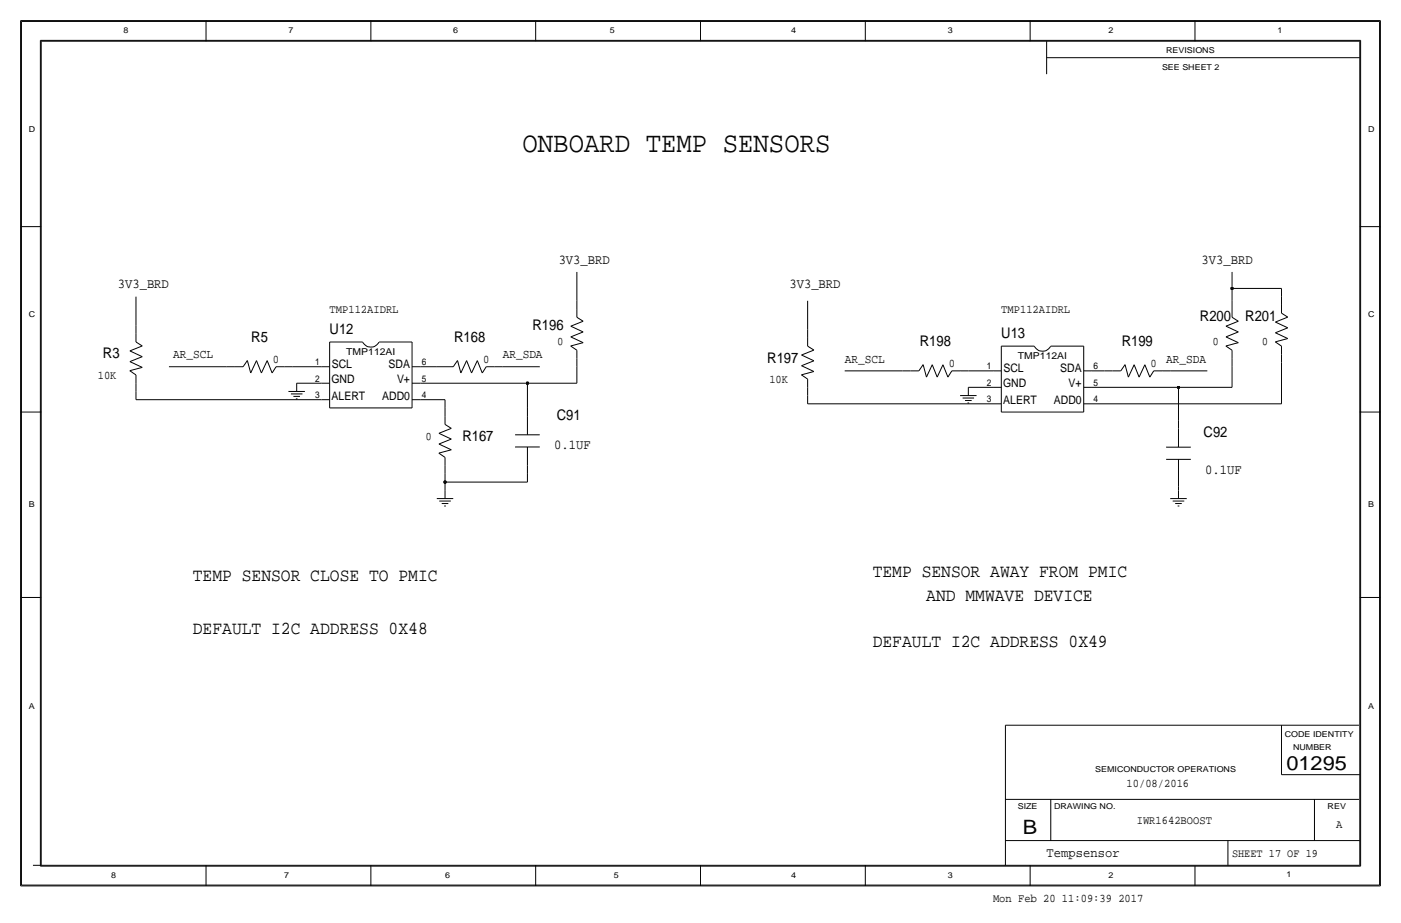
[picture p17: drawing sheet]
<svg xmlns="http://www.w3.org/2000/svg" width="432mm" height="284mm" viewBox="0 0 432 284" stroke-linecap="round" stroke-linejoin="round" font-family="sans-serif">
<defs><g id="words">
<text font-size="8.9" x="161" y="46.9">ONBOARD TEMP SENSORS</text>
<g font-size="6.1">
<text x="396.5" y="237.4">01295</text>
<text x="315.2" y="257">B</text>
</g>
<g font-size="5.6">
<text x="59.4" y="179">TEMP SENSOR CLOSE TO PMIC</text>
<text x="269" y="177.7">TEMP SENSOR AWAY FROM PMIC</text>
<text x="285.5" y="185.4">AND MMWAVE DEVICE</text>
<text x="59.4" y="195.5">DEFAULT I2C ADDRESS 0X48</text>
<text x="269" y="199.3">DEFAULT I2C ADDRESS 0X49</text>
</g>
<g font-size="4.5">
<text x="164.1" y="101.6">R196</text>
<text x="369.8" y="99.1">R200</text>
<text x="383.8" y="99.1">R201</text>
<text x="77.4" y="105.4">R5</text>
<text x="101.6" y="102.9">U12</text>
<text x="140" y="105.4">R168</text>
<text x="283.5" y="106.7">R198</text>
<text x="308.6" y="104.1">U13</text>
<text x="345.7" y="106.7">R199</text>
<text x="31.7" y="110.5">R3</text>
<text x="236.5" y="111.8">R197</text>
<text x="171.6" y="129.5">C91</text>
<text x="142.5" y="135.9">R167</text>
<text x="371" y="134.6">C92</text>
</g>
<g font-size="4.2">
<text x="172.2" y="81.3">3V3_BRD</text>
<text x="370.3" y="81.3">3V3_BRD</text>
<text x="36.3" y="88.9">3V3_BRD</text>
<text x="243.3" y="88.9">3V3_BRD</text>
<text x="170.8" y="138.4">0.1UF</text>
<text x="371.5" y="146.1">0.1UF</text>
<text x="322.6" y="264.2">Tempsensor</text>
</g>
<g font-size="3.8">
<text x="53.3" y="110.5">AR_SCL</text>
<text x="154.9" y="110.5">AR_SDA</text>
<text x="260.3" y="111.8">AR_SCL</text>
<text x="359.4" y="111.8">AR_SDA</text>
</g>
<g font-size="3.6">
<text x="101.6" y="96.5">TMP112AIDRL</text>
<text x="308.6" y="96.5">TMP112AIDRL</text>
<text x="173.7" y="104.1" transform="rotate(-180 173.7 104.1)">0</text>
<text x="375.6" y="104.1" transform="rotate(-180 375.6 104.1)">0</text>
<text x="390.9" y="104.1" transform="rotate(-180 390.9 104.1)">0</text>
<text x="84.1" y="111.8">0</text>
<text x="102.3" y="113.4">SCL</text>
<text x="119.8" y="113.4">SDA</text>
<text x="148.9" y="111.8">0</text>
<text x="292.4" y="113">0</text>
<text x="354.6" y="113">0</text>
<text x="30.1" y="116.8">10K</text>
<text x="102.2" y="118.1">GND</text>
<text x="122.4" y="118.1">V+</text>
<text x="237.1" y="118.1">10K</text>
<text x="309.2" y="119.3">GND</text>
<text x="309.3" y="114.7">SCL</text>
<text x="326.8" y="114.7">SDA</text>
<text x="329.4" y="119.4">V+</text>
<text x="102.2" y="123.2">ALERT</text>
<text x="117.8" y="123.1">ADD0</text>
<text x="309.2" y="124.5">ALERT</text>
<text x="324.8" y="124.4">ADD0</text>
<text x="133" y="133.4" transform="rotate(-180 133 133.4)">0</text>
<text x="347.2" y="242.6">10/08/2016</text>
<text x="350.4" y="254">IWR1642BOOST</text>
<text x="411.8" y="255.3">A</text>
<text x="306.1" y="278.1">Mon Feb 20 11:09:39 2017</text>
</g>
<text font-size="3.5" x="379.7" y="264.2">SHEET 17 OF 19</text>
<g font-size="2.9">
<text x="97.1" y="112.5">1</text>
<text x="106.7" y="109.4">TMP112AI</text>
<text x="130" y="112.5">6</text>
<text x="304.1" y="113.8">1</text>
<text x="313.7" y="110.7">TMP112AI</text>
<text x="337.1" y="113.8">6</text>
<text x="97.1" y="117.6">2</text>
<text x="130" y="117.6">5</text>
<text x="304.1" y="118.9">2</text>
<text x="337.1" y="118.9">5</text>
<text x="97.1" y="122.7">3</text>
<text x="130" y="122.7">4</text>
<text x="304.1" y="124">3</text>
<text x="337.1" y="124">4</text>
</g>
<g font-size="2.5">
<text x="38.1" y="10.2">8</text>
<text x="88.9" y="10.2">7</text>
<text x="139.7" y="10.2">6</text>
<text x="188" y="10.2">5</text>
<text x="243.8" y="10.2">4</text>
<text x="292.1" y="10.2">3</text>
<text x="341.6" y="10.2">2</text>
<text x="393.7" y="10.2">1</text>
<text x="359.4" y="16.3">REVISIONS</text>
<text x="358.1" y="21.6">SEE SHEET 2</text>
<text x="8.9" y="40.6">D</text>
<text x="421.6" y="40.6">D</text>
<text x="8.9" y="97.8">C</text>
<text x="421.6" y="97.8">C</text>
<text x="8.9" y="156.2">B</text>
<text x="421.6" y="156.2">B</text>
<text x="8.9" y="218.4">A</text>
<text x="421.6" y="218.4">A</text>
<text x="396" y="227.2">CODE IDENTITY</text>
<text x="398.5" y="231">NUMBER</text>
<text x="337.6" y="238">SEMICONDUCTOR OPERATIONS</text>
<text x="313.7" y="249.4">SIZE</text>
<text x="324.9" y="249.4">DRAWING NO.</text>
<text x="409.2" y="249.4">REV</text>
<text x="34.3" y="270.5">8</text>
<text x="87.6" y="270.5">7</text>
<text x="137.2" y="270.5">6</text>
<text x="189.2" y="270.5">5</text>
<text x="243.8" y="270.5">4</text>
<text x="292.1" y="270.5">3</text>
<text x="341.6" y="270.5">2</text>
<text x="396.5" y="270.3">1</text>
</g>
</g></defs>
<g fill="none" stroke="#000" stroke-width=".31">
<path d="M6.3 6.4v266.7zM6.4 6.4h419zM6.6 6.6h418.6zM6.6 6.6v266.2zM12.4 12.4v254.6zM12.4 12.4h407zM12.7 12.7h406.4zM12.7 12.7v254zM63.5 6.4v6.3zM114.3 6.4v6.3zM165.1 6.4v6.3zM215.9 6.4v6.3z"/>
<path d="M266.7 6.3v6.4zM317.5 6.3v6.4zM322.6 17.8h96.5zM322.6 12.7v10.2zM368.3 6.3v6.4zM419.1 12.7v254zM419.4 12.4v254.6zM425.2 6.6v266.2zM425.4 6.4v266.7zM6.3 69.8h6.4zM419.1 69.8h6.3zM41.9 91.4v8.9z"/>
<path d="M177.8 97.8l1.9 1.2zM177.8 83.8v8.9zM177.8 92.7v2.6zM177.8 95.3v2.5zM248.9 92.7v8.9zM379.7 97.8l2 1.2zM379.7 88.9h15.3zM379.7 83.8v5.1zM379.7 88.9v3.8zM379.7 92.7v2.6zM379.7 95.3v2.5zM393.1 99.3l3.8-1.6z"/>
<path d="M393.1 99.3l3.8 1.7zM395 88.9v2.5zM395 91.4v2.6zM395 94v2.5zM395 96.5l1.9 1.2zM40 114.2l1.9 1.4zM40 108.2l3.8-1.6zM40 111.5l3.8-1.6zM40 114.2l3.8-1zM40 108.2l3.8 1.7zM40 111.5l3.8 1.7zM41.9 100.3v2.6z"/>
<path d="M41.9 118.1v2.6zM41.9 115.6v2.5zM41.9 105.4l1.9 1.2zM41.9 102.9v2.5zM52.1 113h17.8zM69.8 113h2.6zM72.4 113h2.5zM76.3 111.1l-1.4 1.9zM76.3 111.2l1 3.8zM79 111.2l1.6 3.8zM79 111.2l-1.7 3.8zM82.3 111.2l1.6 3.8z"/>
<path d="M82.3 111.2l-1.7 3.8zM85.1 113h2.5zM85.1 113l-1.2 2zM87.6 113h2.6zM90.2 113h8.9zM91.4 118.1h7.7zM91.4 118.1v2.6zM99.1 113h2.5zM99.1 118.1h2.5zM101.6 105.4v20.3zM101.6 105.4h10.2zM111.8 105.5a2.84 2.84 0 0 0 5 0"/>
<path d="M116.8 105.4h10.2zM127 105.4v20.3zM127 113h2.5zM127 118.1h2.5zM129.5 118.1h33.1zM129.5 113h5.1zM134.6 113h2.6zM137.2 113h2.5zM141 111.2l1 3.8zM141 111.1l-1.3 1.9zM143.8 111.2l-1.8 3.8zM143.8 111.2l1.5 3.8z"/>
<path d="M147.1 111.2l1.5 3.8zM147.1 111.2l-1.8 3.8zM149.9 113h2.5zM149.9 113l-1.3 2zM152.4 113h2.5zM154.9 113h11.5zM162.6 118.1h15.2zM162.6 118.1v7.6zM175.9 106.6l1.9 1.4zM175.9 100.5l3.8 1.8zM175.9 103.8l3.8 1.8zM175.9 100.5l3.8-1.5z"/>
<path d="M175.9 103.8l3.8-1.5zM175.9 106.6l3.8-1zM177.8 113v5.1zM177.8 110.5v2.5zM177.8 108v2.5zM247 115.5l1.9 1.3zM247 109.4l3.9-1.5zM247 112.7l3.9-1.5zM247 115.5l3.9-1zM247 109.4l3.9 1.8zM247 112.7l3.9 1.8zM248.9 101.6v2.5z"/>
<path d="M248.9 119.4v2.5zM248.9 116.8v2.6zM248.9 104.1v2.6zM248.9 106.7l2 1.2zM260.3 114.3h17.8zM278.1 114.3h2.6zM280.7 114.3h2.5zM284.5 112.4l-1.3 1.9zM284.5 112.4l1 3.8zM287.3 112.4l1.5 3.8zM287.3 112.4l-1.8 3.8zM290.6 112.4l1.6 3.8z"/>
<path d="M290.6 112.4l-1.8 3.8zM293.4 114.3h2.5zM293.4 114.3l-1.2 1.9zM295.9 114.3h2.5zM298.4 119.4h7.7zM298.4 114.3h7.7zM298.4 119.4v2.5zM306.1 114.3h2.5zM306.1 119.4h2.5zM308.6 106.7v20.3zM308.6 106.7h10.2zM318.8 106.7a2.84 2.84 0 0 0 5 0"/>
<path d="M323.8 106.7h10.2zM334 106.7v20.3zM334 114.3h2.5zM334 119.4h2.5zM336.5 119.4h26.7zM336.5 114.3h3.9zM340.4 114.3h2.5zM342.9 114.3h2.5zM346.8 112.4l1 3.8zM346.8 112.4l-1.4 1.9zM349.6 112.4l-1.8 3.8zM349.6 112.4l1.5 3.8z"/>
<path d="M352.9 112.4l1.5 3.8zM352.9 112.4l-1.8 3.8zM355.6 114.3h2.5zM355.6 114.3l-1.2 1.9zM358.1 114.3h2.6zM360.7 114.3h11.4zM363.2 119.4h16.5zM363.2 119.4v10.1zM377.8 106.6l1.9 1.4zM377.9 100.5l3.8 1.8zM377.9 103.8l3.8 1.8zM377.9 100.5l3.8-1.5z"/>
<path d="M377.9 103.8l3.8-1.5zM377.9 106.6l3.8-1zM379.7 113v6.4zM379.7 110.5v2.5zM379.7 108v2.5zM393 105.4l2 1.3zM393.1 102.6l3.8-1.6zM393.1 105.4l3.8-1.1zM393.1 102.6l3.8 1.7zM395 111.8v12.7zM395 109.2v2.6zM395 106.7v2.5z"/>
<path d="M6.3 127h6.4zM41.9 123.2h57.2zM41.9 120.7v2.5zM88.9 120.7h5.1zM89.7 121.4h3.5zM90.4 122.2h2.1zM91.2 122.9h.5zM99.1 123.2h2.5zM101.6 125.7h25.4zM127 123.2h2.5zM129.5 123.2h7.7zM135.2 139.6l2 1.4z"/>
<path d="M135.3 133.6l3.8-1.6zM135.3 136.9l3.8-1.6zM135.3 139.6l3.8-1zM135.3 133.6l3.8 1.7zM135.3 136.9l3.8 1.7zM137.2 123.2v2.5zM137.2 125.7v2.6zM137.2 128.3v2.5zM137.2 130.8l1.9 1.2zM158.8 134h7.6zM158.8 137.8h7.6zM162.6 125.7v2.6z"/>
<path d="M162.6 128.3v5.7zM162.6 137.8v5.7zM248.9 121.9v2.6zM248.9 124.5h57.2zM295.9 121.9h5.1zM296.7 122.7h3.5zM297.4 123.4h2.1zM298.2 124.2h.5zM306.1 124.5h2.5zM308.6 127h25.4zM334 124.5h2.5zM336.5 124.5h58.5z"/>
<path d="M359.4 137.8h7.6zM363.2 129.5v2.6zM363.2 132.1v5.7zM419.1 127h6.3zM134.6 153.7h5.1zM135.4 154.4h3.5zM136.1 155.2h2.1zM136.9 156h.5zM137.2 148.6h25.4zM137.2 146.1v2.5zM137.2 148.6v2.5zM137.2 151.1v2.6z"/>
<path d="M137.2 143.5v2.6zM137.2 141v2.5zM162.6 146.1v2.5zM162.6 143.5v2.6zM359.4 141.6h7.6zM360.7 153.7h5.1zM361.4 154.4h3.6zM362.2 155.2h2zM363 156h.5zM363.2 149.9v1.2zM363.2 151.1v2.6zM363.2 147.3v2.6z"/>
<path d="M363.2 141.6v5.7zM6.3 184.2h6.4zM419.1 184.2h6.3zM309.9 223.5v43.2zM309.9 223.5h108.9zM395 238.8h24.1zM395 223.5v15.3zM309.9 259.1h109.2zM309.9 246.4h108.9zM323.8 246.4v12.7zM378.5 259.1v7.6zM405.1 246.4v12.7z"/>
<path d="M6.4 273.1h419zM6.6 272.8h418.6zM10.2 266.7h408.9zM12.4 267h407zM63.5 266.7v6.4zM114.3 266.7v6.4zM165.1 266.7v6.4zM215.9 266.7v6.4zM266.7 266.7v6.4zM317.5 266.7v6.4zM368.3 267v6.1z"/>
</g>
<g fill="#000" stroke="#000" stroke-width=".31">
<circle cx="379.7" cy="88.9" r=".41"/>
<circle cx="162.6" cy="118.1" r=".41"/>
<circle cx="363.2" cy="119.4" r=".41"/>
<circle cx="137.2" cy="148.6" r=".41"/>
</g>
<use href="#words"/>
</svg>
